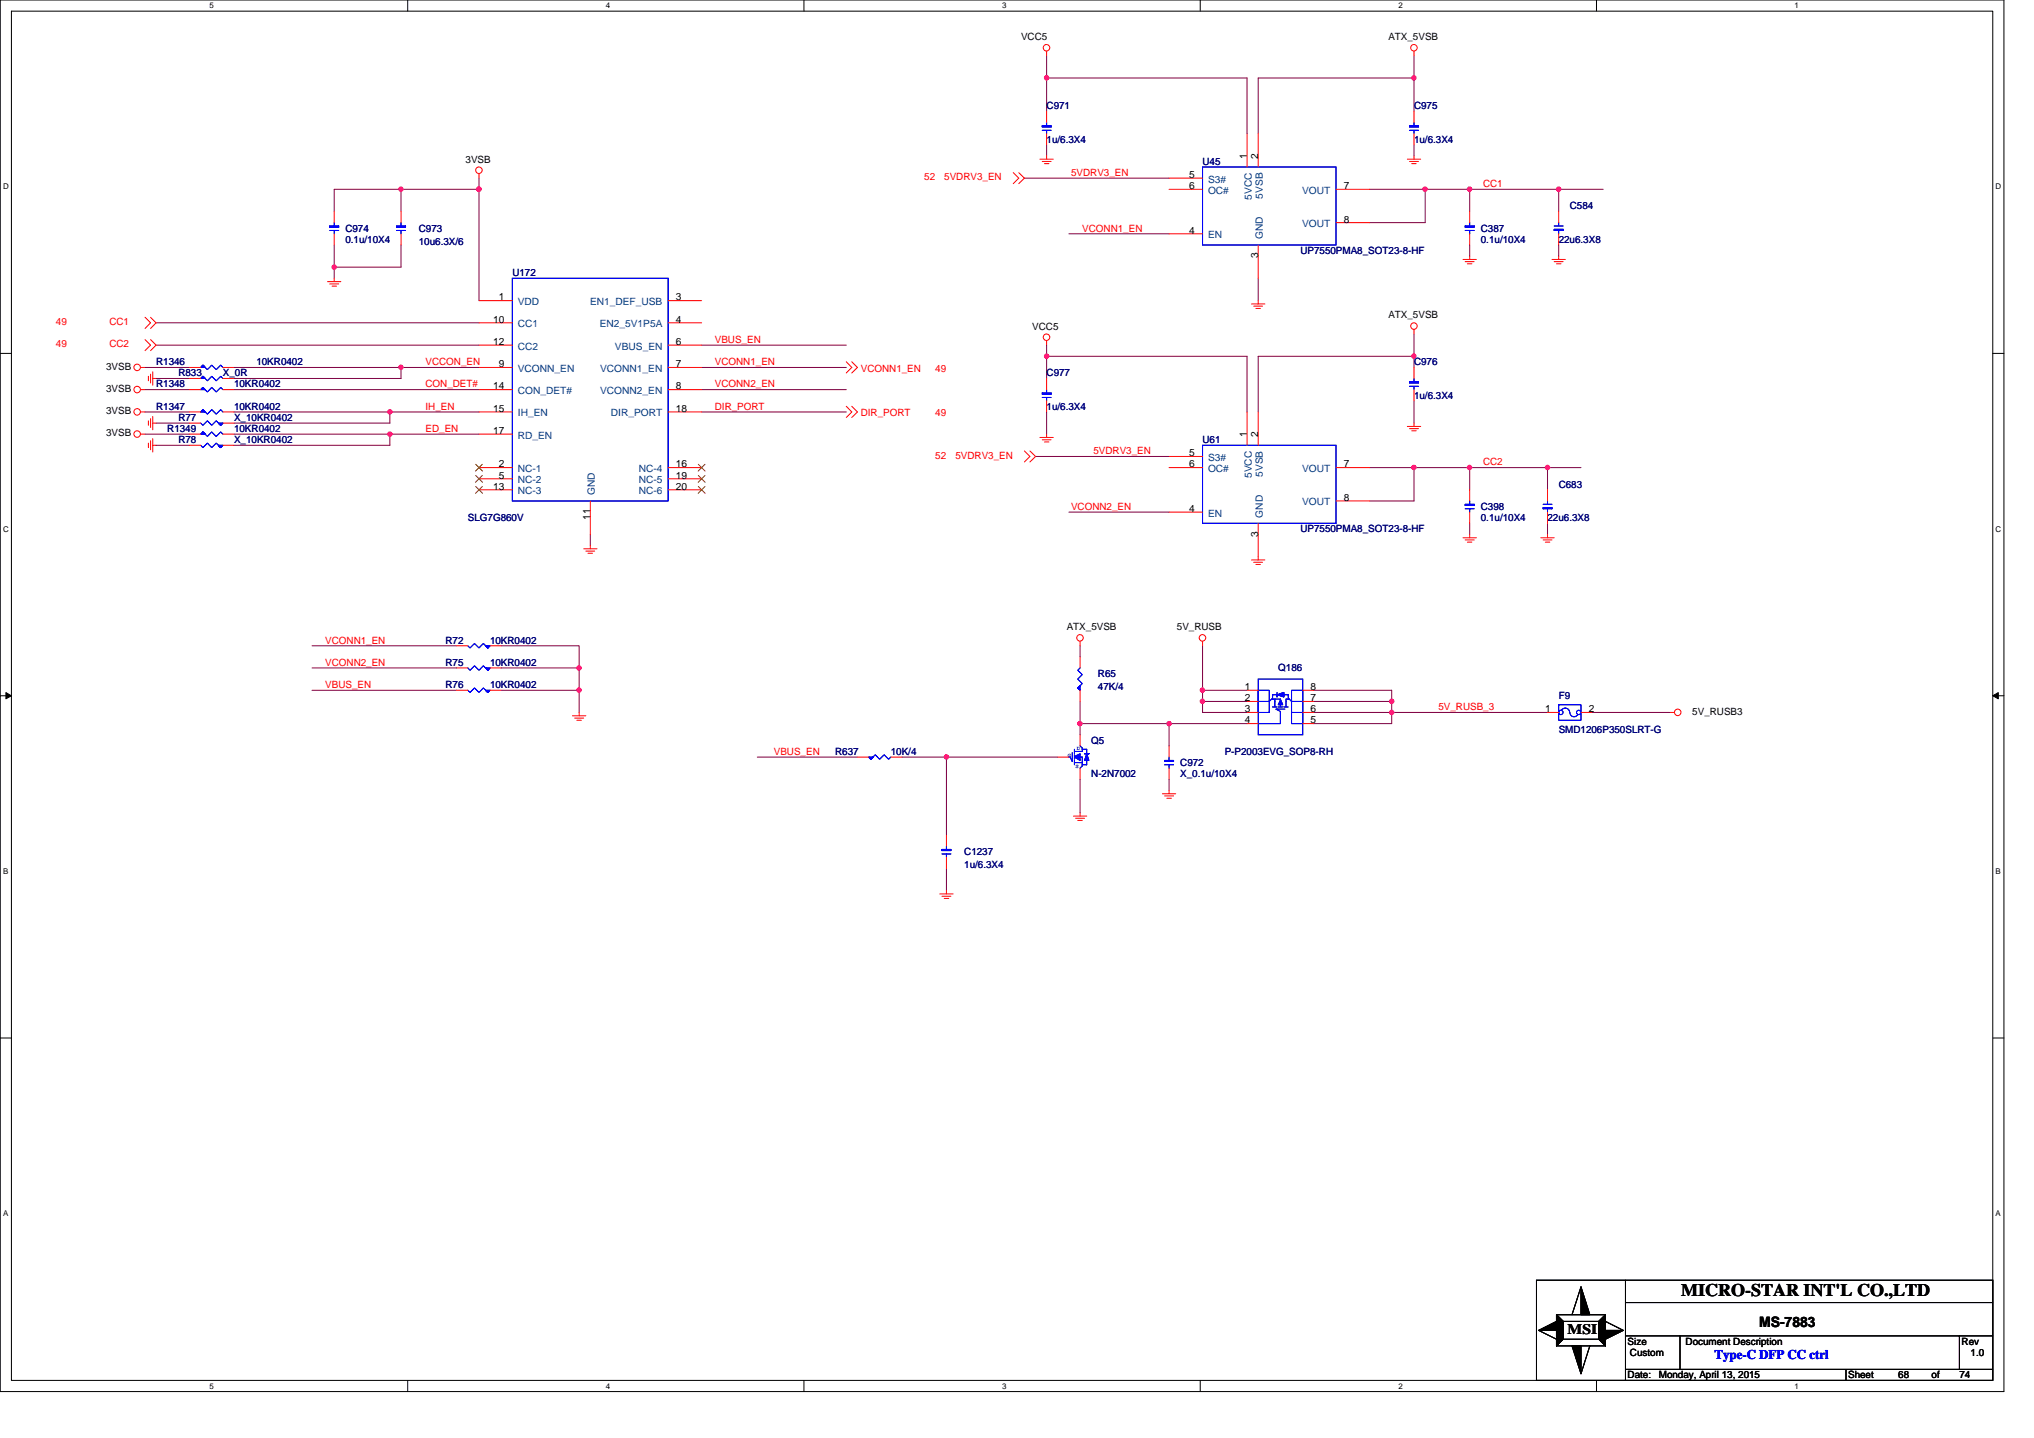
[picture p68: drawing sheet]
<svg xmlns="http://www.w3.org/2000/svg" width="297mm" height="210mm" viewBox="0 0 297 210" stroke-linecap="round" stroke-linejoin="round" font-family="sans-serif">
<defs><g id="words">
<text font-size="2.6" x="245.5" y="189.3">MICRO-STAR INT'L CO.,LTD</text>
<g font-size="2.1">
<text x="228.9" y="194.9">MSI</text>
<text x="256.9" y="193.8">MS-7883</text>
</g>
<text font-size="1.9" fill="#00f" x="250.4" y="198.5">Type-C DFP CC ctrl</text>
<g font-size="1.5">
<text x="149.1" y="5.9">VCC5</text>
<text x="202.8" y="5.9">ATX_5VSB</text>
<text x="68" y="23.7">3VSB</text>
<text x="182.1" y="23.2" transform="rotate(-90 182.1 23.2)">1</text>
<text x="183.7" y="23.2" transform="rotate(-90 183.7 23.2)">2</text>
<text x="173.6" y="27.6">6</text>
<text x="173.6" y="26">5</text>
<text x="196.3" y="27.6">7</text>
<text x="173.6" y="34.1">4</text>
<text x="196.3" y="32.5">8</text>
<text x="183.7" y="37.7" transform="rotate(-90 183.7 37.7)">3</text>
<text x="72" y="47.1">10</text>
<text x="72.9" y="43.9">1</text>
<text x="98.7" y="43.9">3</text>
<text x="98.7" y="47.1">4</text>
<text x="202.8" y="46.5">ATX_5VSB</text>
<text x="15.5" y="54">3VSB</text>
<text x="72" y="50.4">12</text>
<text x="72.9" y="53.6">9</text>
<text x="98.7" y="53.6">7</text>
<text x="98.7" y="50.4">6</text>
<text x="150.7" y="48.1">VCC5</text>
<text x="15.5" y="57.2">3VSB</text>
<text x="72" y="56.9">14</text>
<text x="98.7" y="56.9">8</text>
<text x="15.5" y="60.5">3VSB</text>
<text x="15.5" y="63.7">3VSB</text>
<text x="72" y="60.1">15</text>
<text x="72" y="63.4">17</text>
<text x="98.7" y="60.1">18</text>
<text x="182.1" y="63.9" transform="rotate(-90 182.1 63.9)">1</text>
<text x="183.7" y="63.9" transform="rotate(-90 183.7 63.9)">2</text>
<text x="72" y="71.5">13</text>
<text x="72.9" y="68.3">2</text>
<text x="72.9" y="69.9">5</text>
<text x="98.7" y="68.3">16</text>
<text x="98.7" y="69.9">19</text>
<text x="98.7" y="71.5">20</text>
<text x="173.6" y="68.3">6</text>
<text x="173.6" y="66.6">5</text>
<text x="196.3" y="68.3">7</text>
<text x="86.2" y="75.9" transform="rotate(-90 86.2 75.9)">11</text>
<text x="173.6" y="74.8">4</text>
<text x="196.3" y="73.1">8</text>
<text x="183.7" y="78.4" transform="rotate(-90 183.7 78.4)">3</text>
<text x="155.8" y="92">ATX_5VSB</text>
<text x="171.9" y="92">5V_RUSB</text>
<text x="181.8" y="100.8">1</text>
<text x="191.4" y="100.8">8</text>
<text x="181.8" y="105.6">4</text>
<text x="181.8" y="102.4">2</text>
<text x="181.8" y="104">3</text>
<text x="191.4" y="102.4">7</text>
<text x="191.4" y="104">6</text>
<text x="191.4" y="105.6">5</text>
<text x="225.7" y="104">1</text>
<text x="232" y="104">2</text>
<text x="247.1" y="104.4">5V_RUSB3</text>
<text x="237.7" y="196.4">Size</text>
<text x="246.2" y="196.4">Document Description</text>
<text x="286.5" y="196.4">Rev</text>
<text x="237.7" y="201.3">Date:</text>
<text x="238" y="198">Custom</text>
<text x="242.2" y="201.3">Monday, April 13, 2015</text>
<text x="269.9" y="201.3">Sheet</text>
<text x="277.2" y="201.3">68</text>
<text x="282.1" y="201.3">of</text>
<text x="286.1" y="201.3">74</text>
<text x="287.8" y="198">1.0</text>
</g>
<g font-size="1.5" fill="#000080">
<text x="152.8" y="15.9">C971</text>
<text x="206.5" y="15.9">C975</text>
<text x="152.8" y="20.8">1u/6.3X4</text>
<text x="206.5" y="20.8">1u/6.3X4</text>
<text x="175.6" y="24.1">U45</text>
<text x="50.4" y="33.8">C974</text>
<text x="50.4" y="35.5">0.1u/10X4</text>
<text x="61.2" y="33.8">C973</text>
<text x="61.2" y="35.8">10u6.3X/6</text>
<text x="216.3" y="33.8">C387</text>
<text x="216.3" y="35.5">0.1u/10X4</text>
<text x="227.6" y="35.5">22u6.3X8</text>
<text x="229.3" y="30.6">C584</text>
<text x="74.8" y="40.3">U172</text>
<text x="189.9" y="37.1">UP7550PMA8_SOT23-8-HF</text>
<text x="22.8" y="53.3">R1346</text>
<text x="37.4" y="53.3">10KR0402</text>
<text x="206.5" y="53.3">C976</text>
<text x="22.8" y="56.6">R1348</text>
<text x="22.8" y="59.8">R1347</text>
<text x="26.1" y="55">R833</text>
<text x="32.6" y="55">X_0R</text>
<text x="34.2" y="56.6">10KR0402</text>
<text x="34.2" y="59.8">10KR0402</text>
<text x="152.8" y="55">C977</text>
<text x="152.8" y="59.8">1u/6.3X4</text>
<text x="206.5" y="58.2">1u/6.3X4</text>
<text x="24.4" y="63.1">R1349</text>
<text x="26.1" y="61.5">R77</text>
<text x="26.1" y="64.7">R78</text>
<text x="34.2" y="63.1">10KR0402</text>
<text x="34.2" y="61.5">X_10KR0402</text>
<text x="34.2" y="64.7">X_10KR0402</text>
<text x="175.6" y="64.7">U61</text>
<text x="227.6" y="71.2">C683</text>
<text x="68.3" y="76.1">SLG7G860V</text>
<text x="189.9" y="77.7">UP7550PMA8_SOT23-8-HF</text>
<text x="216.3" y="74.5">C398</text>
<text x="216.3" y="76.1">0.1u/10X4</text>
<text x="226" y="76.1">22u6.3X8</text>
<text x="65.1" y="94">R72</text>
<text x="71.6" y="94">10KR0402</text>
<text x="65.1" y="97.2">R75</text>
<text x="65.1" y="100.5">R76</text>
<text x="71.6" y="97.2">10KR0402</text>
<text x="71.6" y="100.5">10KR0402</text>
<text x="160.3" y="98.8">R65</text>
<text x="160.3" y="100.8">47K/4</text>
<text x="186.7" y="98">Q186</text>
<text x="227.6" y="102.1">F9</text>
<text x="227.6" y="107">SMD1206P350SLRT-G</text>
<text x="122" y="110.2">R637</text>
<text x="130.1" y="110.2">10K/4</text>
<text x="159.4" y="108.6">Q5</text>
<text x="159.4" y="113.5">N-2N7002</text>
<text x="172.4" y="111.9">C972</text>
<text x="172.4" y="113.5">X_0.1u/10X4</text>
<text x="178.9" y="110.2">P-P2003EVG_SOP8-RH</text>
<text x="140.8" y="124.9">C1237</text>
<text x="140.8" y="126.8">1u/6.3X4</text>
</g>
<g font-size="1.5" fill="#f00">
<text x="135" y="26.4">52</text>
<text x="137.9" y="26.4">5VDRV3_EN</text>
<text x="156.4" y="25.7">5VDRV3_EN</text>
<text x="216.6" y="27.3">CC1</text>
<text x="158" y="33.8">VCONN1_EN</text>
<text x="8.2" y="47.5">49</text>
<text x="16" y="47.5">CC1</text>
<text x="8.2" y="50.7">49</text>
<text x="16" y="50.7">CC2</text>
<text x="62.1" y="53.3">VCCON_EN</text>
<text x="104.4" y="50.1">VBUS_EN</text>
<text x="104.4" y="53.3">VCONN1_EN</text>
<text x="62.1" y="59.8">IH_EN</text>
<text x="62.1" y="56.6">CON_DET#</text>
<text x="104.4" y="56.6">VCONN2_EN</text>
<text x="104.4" y="59.8">DIR_PORT</text>
<text x="125.7" y="54.3">VCONN1_EN</text>
<text x="136.6" y="54.3">49</text>
<text x="62.1" y="63.1">ED_EN</text>
<text x="125.7" y="60.8">DIR_PORT</text>
<text x="136.6" y="60.8">49</text>
<text x="136.6" y="67">52</text>
<text x="139.5" y="67">5VDRV3_EN</text>
<text x="159.7" y="66.3">5VDRV3_EN</text>
<text x="216.6" y="68">CC2</text>
<text x="156.4" y="74.5">VCONN2_EN</text>
<text x="47.5" y="94">VCONN1_EN</text>
<text x="47.5" y="97.2">VCONN2_EN</text>
<text x="47.5" y="100.5">VBUS_EN</text>
<text x="210.1" y="103.7">5V_RUSB_3</text>
<text x="113" y="110.2">VBUS_EN</text>
</g>
<g font-size="1.5" fill="#004080">
<text x="176.4" y="28.3">OC#</text>
<text x="176.4" y="26.7">S3#</text>
<text x="182.8" y="29.2" transform="rotate(-90 182.8 29.2)">5VCC</text>
<text x="184.4" y="29" transform="rotate(-90 184.4 29)">5VSB</text>
<text x="190.2" y="28.3">VOUT</text>
<text x="176.4" y="34.8">EN</text>
<text x="184.4" y="35" transform="rotate(-90 184.4 35)">GND</text>
<text x="190.2" y="33.2">VOUT</text>
<text x="75.6" y="44.6">VDD</text>
<text x="75.6" y="47.8">CC1</text>
<text x="86.2" y="44.6">EN1_DEF_USB</text>
<text x="87.6" y="47.8">EN2_5V1P5A</text>
<text x="75.6" y="51.1">CC2</text>
<text x="89.8" y="51.1">VBUS_EN</text>
<text x="75.6" y="54.3">VCONN_EN</text>
<text x="75.6" y="57.6">CON_DET#</text>
<text x="87.6" y="54.3">VCONN1_EN</text>
<text x="87.6" y="57.6">VCONN2_EN</text>
<text x="75.6" y="60.8">IH_EN</text>
<text x="75.6" y="64.1">RD_EN</text>
<text x="89.2" y="60.8">DIR_PORT</text>
<text x="75.6" y="68.9">NC-1</text>
<text x="75.6" y="70.6">NC-2</text>
<text x="93.3" y="68.9">NC-4</text>
<text x="93.3" y="70.6">NC-5</text>
<text x="176.4" y="68.9">OC#</text>
<text x="176.4" y="67.3">S3#</text>
<text x="182.8" y="69.8" transform="rotate(-90 182.8 69.8)">5VCC</text>
<text x="184.4" y="69.6" transform="rotate(-90 184.4 69.6)">5VSB</text>
<text x="190.2" y="68.9">VOUT</text>
<text x="75.6" y="72.2">NC-3</text>
<text x="86.9" y="72.3" transform="rotate(-90 86.9 72.3)">GND</text>
<text x="93.3" y="72.2">NC-6</text>
<text x="176.4" y="75.4">EN</text>
<text x="184.4" y="75.6" transform="rotate(-90 184.4 75.6)">GND</text>
<text x="190.2" y="73.8">VOUT</text>
</g>
<g font-size="1.2">
<text x="30.6" y="1.2">5</text>
<text x="88.5" y="1.2">4</text>
<text x="146.3" y="1.2">3</text>
<text x="204.2" y="1.2">2</text>
<text x="262.1" y="1.2">1</text>
<text x=".5" y="27.6">D</text>
<text x="291.4" y="27.6">D</text>
<text x=".5" y="77.6">C</text>
<text x="291.4" y="77.6">C</text>
<text x=".5" y="127.6">B</text>
<text x="291.4" y="127.6">B</text>
<text x=".5" y="177.6">A</text>
<text x="291.4" y="177.6">A</text>
<text x="30.6" y="202.8">5</text>
<text x="88.5" y="202.8">4</text>
<text x="146.3" y="202.8">3</text>
<text x="204.2" y="202.8">2</text>
<text x="262.1" y="202.8">1</text>
</g>
<g font-size=".8" fill="#00f">
<text x="155.9" y="110.5">G</text>
<text x="157.1" y="112.2">S</text>
<text x="157.2" y="109.6">D</text>
</g>
</g></defs>
<path d="M0 0h292.6v203.2h-292.6zM1.7 1.6h289.3v200h-289.3z" fill="none" stroke="#000" stroke-width=".15"/>
<g fill="#fff">
<path d="M30.6 .2h.6v1.3h-.6z"/>
<path d="M30.6 201.8h.6v1.3h-.6z"/>
</g>
<path d="M59.5 0v1.6M59.5 201.6v1.6" fill="none" stroke="#000" stroke-width=".15"/>
<g fill="#fff">
<path d="M88.5 .2h.6v1.3h-.6z"/>
<path d="M88.5 201.8h.6v1.3h-.6z"/>
</g>
<path d="M117.4 0v1.6M117.4 201.6v1.6" fill="none" stroke="#000" stroke-width=".15"/>
<g fill="#fff">
<path d="M146.3 .2h.7v1.3h-.7z"/>
<path d="M146.3 201.8h.7v1.3h-.7z"/>
</g>
<path d="M175.3 0v1.6M175.3 201.6v1.6" fill="none" stroke="#000" stroke-width=".15"/>
<g fill="#fff">
<path d="M204.2 .2h.6v1.3h-.6z"/>
<path d="M204.2 201.8h.6v1.3h-.6z"/>
</g>
<path d="M233.1 0v1.6M233.1 201.6v1.6" fill="none" stroke="#000" stroke-width=".15"/>
<g fill="#fff">
<path d="M262.1 .2h.6v1.3h-.6z"/>
<path d="M262.1 201.8h.6v1.3h-.6z"/>
<path d="M.5 26.6h.8v1.3h-.8z"/>
<path d="M291.4 26.6h.9v1.3h-.9z"/>
<path d="M.5 76.6h.8v1.3h-.8z"/>
<path d="M291.4 76.6h.9v1.3h-.9z"/>
</g>
<path d="M0 51.6h1.7M291 51.6h1.6" fill="none" stroke="#000" stroke-width=".15"/>
<g fill="#fff">
<path d="M.5 126.6h.7v1.3h-.7z"/>
<path d="M291.4 126.6h.8v1.3h-.8z"/>
</g>
<path d="M0 101.6h1.7M291 101.6h1.6" fill="none" stroke="#000" stroke-width=".15"/>
<path d="M.9 101.1l.8 .5-.8 .4zM291 101.6l.8-.5v.9z" fill="#000" stroke="#000" stroke-width=".15"/>
<g fill="#fff">
<path d="M.5 176.6h.7v1.2h-.7z"/>
<path d="M291.4 176.6h.8v1.2h-.8z"/>
</g>
<g fill="none" stroke="#000" stroke-width=".15">
<path d="M0 151.6h1.7M291 151.6h1.6M224.4 186.9h66.6v14.7h-66.6zM224.7 194.3l2.6 1.3M227.3 192h7.2v4.5h-7.2zM227.3 192l1 1M228.3 193h5.2v2.6h-5.2zM228.3 195.6l-1 .9M230.9 187.9l-1.3 4.1M232.2 196.5l-1.3 4.1M233.5 195.6l1 .9M234.5 193l2.6 1.3"/>
<path d="M234.5 192l-1 1M237.4 190.2h53.6M237.4 186.9v14.7M237.4 200h53.6M237.4 195.1h53.6M245.3 195.1v4.9M269.6 200v1.6M286.1 195.1v4.9"/>
</g>
<g fill="none" stroke="#800040" stroke-width=".15">
<path d="M152.8 8.1v3.3M152.8 11.4v4.9M152.8 11.4h29.3v8.1M206.5 11.4h-22.8v8.1M206.5 11.4v4.9M206.5 8.1v3.3M48.8 39v1.6M48.8 35.8v3.2h9.8v-3.2M58.6 27.6h-9.8v3.3M58.6 27.6h11.4M58.6 27.6v3.3M70 27.6v16.3"/>
<path d="M70 26v1.6M149.6 26h21.1M152.8 21.1v1.7M156.1 34.1h14.6M200 27.6h8.1v4.9h-8.1M206.5 21.1v1.7M208.1 27.6h6.5v3.3M214.6 35.8v1.6M214.6 27.6h13v3.3M227.6 27.6h6.5M227.6 35.8v1.6M21.2 53.7h6.5"/>
<path d="M21.2 56.9h6.5M22.8 55.3h4.9M22.8 47.1h47.2M22.8 50.4h47.2M34.2 53.7h24.4v1.6h-24.4M34.2 56.9h35.8M58.6 53.7h11.4M102.5 50.4h21.1M102.5 56.9h21.1M102.5 53.7h21.1M152.8 50.4v1.6M152.8 52v3.3"/>
<path d="M152.8 52h29.3v8.2M183.7 40.6v3.3M206.5 52h-22.8v8.2M206.5 48.8v3.2M206.5 58.5v3.3M206.5 52v1.7M21.2 60.2h6.5M21.2 63.4h6.5M22.8 61.8h4.9M22.8 65h4.9M34.2 60.2h22.7v1.6h-22.7M34.2 63.4h22.7v1.6h-22.7"/>
<path d="M56.9 60.2h13.1M56.9 63.4h13.1M86.2 78v1.7M102.5 60.2h21.1M151.2 66.7h19.5M152.8 60.2v3.2M156.1 74.8h14.6M200 68.3h6.5v4.9h-6.5M206.5 68.3h8.1v3.2M214.6 68.3h11.4v3.2M214.6 76.4v1.6M226 76.4v1.6"/>
<path d="M226 68.3h4.9M45.6 97.5h21.1M45.6 94.3h21.1M73.2 94.3h11.4v3.2M73.2 97.5h11.4v3.3M157.7 94.3v1.6M175.6 94.3v6.5h6.5M45.6 100.8h21.1M73.2 100.8h11.4v3.2M110.6 110.6h14.6M131.7 110.6h6.5M138.2 110.6h16.3"/>
<path d="M138.2 110.6v11.3M157.7 113.8v4.9M157.7 102.4v4.9M157.7 105.7h13M170.7 105.7v3.2M170.7 113.8v1.6M170.7 105.7h11.4M175.6 100.8v1.6h6.5M175.6 102.4v1.6h6.5M191.9 100.8h11.3v1.6M191.9 102.4h11.3M191.9 104h11.3"/>
<path d="M203.2 104h22.8M203.2 104v1.7h-11.3M203.2 102.4v1.6M232.5 104h11.4M138.2 126.8v3.2"/>
</g>
<g fill="#f0f" stroke="#f0f" stroke-width=".15">
<circle cx="58.5" cy="53.6" r=".32"/>
<circle cx="56.9" cy="60.1" r=".32"/>
<circle cx="56.9" cy="63.4" r=".32"/>
<circle cx="175.6" cy="102.4" r=".32"/>
<circle cx="175.6" cy="100.8" r=".32"/>
<circle cx="203.2" cy="104" r=".32"/>
<circle cx="203.2" cy="102.4" r=".32"/>
<circle cx="84.6" cy="97.5" r=".32"/>
<circle cx="84.6" cy="100.8" r=".32"/>
<circle cx="170.7" cy="105.7" r=".32"/>
<circle cx="157.7" cy="105.7" r=".32"/>
<circle cx="69.9" cy="27.6" r=".32"/>
<circle cx="58.5" cy="27.6" r=".32"/>
<circle cx="48.8" cy="39" r=".32"/>
<circle cx="138.2" cy="110.5" r=".32"/>
<circle cx="227.6" cy="27.6" r=".32"/>
<circle cx="214.6" cy="27.6" r=".32"/>
<circle cx="208.1" cy="27.6" r=".32"/>
<circle cx="206.5" cy="68.3" r=".32"/>
<circle cx="226" cy="68.3" r=".32"/>
<circle cx="214.6" cy="68.3" r=".32"/>
<circle cx="152.8" cy="52" r=".32"/>
<circle cx="206.5" cy="11.4" r=".32"/>
<circle cx="152.8" cy="11.4" r=".32"/>
<circle cx="206.5" cy="52" r=".32"/>
</g>
<g fill="none" stroke="#f00" stroke-width=".15">
<path d="M152.8 7.5v.6M152.8 16.3v1.6M152.8 19.5v1.6M182.1 19.5v4.9M183.7 19.5v4.9M206.5 7.5v.6M206.5 16.3v1.6M206.5 19.5v1.6M48.8 30.9v1.6M48.8 34.1v1.7M58.6 30.9v1.6M58.6 34.1v1.7"/>
<path d="M70 25.4v.6M148 25.2l.8 .8-.8 .8M148.8 25.2l.8 .8-.8 .8M151.9 23.2h1.9M152.2 23.6h1.3M152.5 23.9h.7M152.8 22.8v.4M170.7 27.6h4.9M170.7 34.1h4.9M170.7 26h4.9M183.7 35.8v4.8M195.1 27.6h4.9"/>
<path d="M195.1 32.5h4.9M205.5 23.2h2M205.8 23.6h1.4M206.2 23.9h.6M206.5 22.8v.4M213.7 37.9h1.9M214 38.2h1.3M214.3 38.5h.6M214.6 37.4v.5M214.6 30.9v1.6M214.6 34.1v1.7M226.6 37.9h2"/>
<path d="M227 38.2h1.3M227.3 38.5h.7M227.6 37.4v.5M227.6 30.9v1.6M227.6 34.1v1.7M20.5 53.7h.7M20.5 56.9h.7M21.2 46.3l.8 .8-.8 .9M21.2 49.6l.8 .8-.8 .8M21.7 54.9v.7M22 46.3l.8 .8-.8 .9M22 49.6l.8 .8-.8 .8"/>
<path d="M22 54.6v1.3M22.3 55.3h.5M22.3 54.3v1.9M27.7 56.9h1.6M27.7 53.7h1.6M27.7 55.3h1.6M32.6 56.9h1.6M32.6 53.7h1.6M32.6 55.3h1.6M47.8 41.1h2M48.2 41.5h1.3M48.5 41.8h.6"/>
<path d="M48.8 40.6v.5M70 56.9h4.8M70 53.7h4.8M70 43.9h4.8M70 47.1h4.8M70 50.4h4.8M97.6 56.9h4.9M97.6 53.7h4.9M97.6 43.9h4.9M97.6 47.1h4.9M97.6 50.4h4.9M123.6 52.8l.8 .9-.8 .8"/>
<path d="M123.6 59.3l.8 .9-.8 .8M124.4 52.8l.8 .9-.8 .8M124.4 59.3l.8 .9-.8 .8M152.8 49.7v.7M152.8 55.3v1.6M152.8 58.5v1.7M182.8 44.4h1.9M183.1 44.7h1.3M183.4 45h.7M183.7 43.9v.5M206.5 48.1v.7M206.5 53.7v1.6"/>
<path d="M206.5 56.9v1.6M20.5 60.2h.7M20.5 63.4h.7M21.7 61.4v.7M21.7 64.7v.7M22 61.1v1.3M22 64.4v1.3M22.3 61.8h.5M22.3 65h.5M22.3 60.8v2M22.3 64.1v1.9M27.7 60.2h1.6"/>
<path d="M27.7 63.4h1.6M27.7 61.8h1.6M27.7 65h1.6M32.6 60.2h1.6M32.6 63.4h1.6M32.6 61.8h1.6M32.6 65h1.6M70 68.3h4.8M70 69.9h4.8M70 71.5h4.8M70 60.2h4.8M70 63.4h4.8"/>
<path d="M86.2 79.7v.4M86.2 73.2v4.8M97.6 68.3h4.9M97.6 69.9h4.9M97.6 71.5h4.9M97.6 60.2h4.9M149.6 65.8l.8 .9-.8 .8M150.4 65.8l.8 .9-.8 .8M151.9 63.9h1.9M152.2 64.2h1.3M152.5 64.5h.7M152.8 63.4v.5"/>
<path d="M170.7 68.3h4.9M170.7 74.8h4.9M170.7 66.7h4.9M182.1 60.2v4.8M183.7 76.4v5.4M183.7 60.2v4.8M195.1 68.3h4.9M195.1 73.2h4.9M205.5 62.3h2M205.8 62.6h1.4M206.2 62.9h.6M206.5 61.8v.5"/>
<path d="M213.7 78.5h1.9M214 78.8h1.3M214.3 79.2h.6M214.6 78v.5M214.6 71.5v1.7M214.6 74.8v1.6M225 78.5h2M225.4 78.8h1.2M225.7 79.2h.6M226 71.5v1.7M226 74.8v1.6M226 78v.5"/>
<path d="M66.7 97.5h1.6M66.7 94.3h1.6M71.6 97.5h1.6M71.6 94.3h1.6M85.2 80.1h2M85.6 80.5h1.2M85.9 80.8h.6M157.7 93.6v.7M157.7 95.9v1.6M175.6 93.6v.7M182.8 81.8h1.9M183.1 82.1h1.3"/>
<path d="M183.4 82.4h.7M66.7 100.8h1.6M71.6 100.8h1.6M83.6 104.5h2M83.9 104.9h1.3M84.2 105.2h.7M84.6 104v.5M125.2 110.6h1.6M130.1 110.6h1.6M154.5 110.6h1.6M156.8 119.2h1.9M157.1 119.5h1.3"/>
<path d="M157.4 119.8h.6M157.7 118.7v.5M157.7 100.8v1.6M157.7 107.3v1.6M157.7 112.2v1.6M169.8 115.9h1.9M170.1 116.2h1.3M170.4 116.6h.7M170.7 115.4v.5M170.7 108.9v1.7M170.7 112.2v1.6M182.1 100.8h1.6"/>
<path d="M182.1 105.7h1.6M182.1 102.4h1.6M182.1 104h1.6M190.2 100.8h1.7M190.2 105.7h1.7M190.2 102.4h1.7M190.2 104h1.7M226 104h1.6M230.9 104h1.6M243.9 104h.6M137.2 130.5h2M137.6 130.9h1.3"/>
<path d="M137.9 131.2h.7M138.2 130v.5M138.2 121.9v1.6M138.2 125.2v1.6"/>
<circle cx="152.8" cy="7" r=".48"/>
<circle cx="206.5" cy="7" r=".48"/>
<circle cx="69.9" cy="24.9" r=".48"/>
<circle cx="20" cy="56.9" r=".48"/>
<circle cx="20" cy="53.6" r=".48"/>
<circle cx="152.8" cy="49.2" r=".48"/>
<circle cx="206.5" cy="47.6" r=".48"/>
<circle cx="20" cy="60.1" r=".48"/>
<circle cx="20" cy="63.4" r=".48"/>
<circle cx="157.7" cy="93.1" r=".48"/>
<circle cx="175.6" cy="93.1" r=".48"/>
<circle cx="245" cy="104" r=".48"/>
</g>
<g fill="#000" stroke="#000" stroke-width=".15">
<path d="M224.7 194.3l2.6-1.3v1.3zM230.9 187.9l1.3 4.1h-1.3zM234.5 194.3h2.6l-2.6 1.3zM229.6 196.5h1.3v4.1z"/>
<path d="M227.3 192l1 1v2.6l-1 .9z" fill-rule="evenodd"/>
<path d="M227.3 192l1 1v2.6l-1 .9z" fill-rule="evenodd"/>
<path d="M227.3 192l1 1v2.6l-1 .9z" fill-rule="evenodd"/>
<path d="M234.5 192v4.5l-1-.9v-2.6z" fill-rule="evenodd"/>
<path d="M234.5 192v4.5l-1-.9v-2.6z" fill-rule="evenodd"/>
<path d="M234.5 192v4.5l-1-.9v-2.6z" fill-rule="evenodd"/>
</g>
<g fill="none" stroke="#00f" stroke-width=".15">
<path d="M152.2 18.4h1.3v.1h-1.3zM152.2 19h1.3M152.8 17.9v.5M152.8 19v.5M205.8 18.4h1.4v.1h-1.4zM205.8 19h1.4M206.5 17.9v.5M206.5 19v.5M48.2 33.7h1.3M48.2 33h1.3v.2h-1.3zM48.8 32.5v.5M48.8 33.7v.4"/>
<path d="M57.9 33.7h1.3M57.9 33h1.3v.2h-1.3zM58.6 32.5v.5M58.6 33.7v.4M175.6 24.4h19.5v11.4h-19.5zM214 33.7h1.3M214 33h1.3v.2h-1.3zM214.6 32.5v.5M214.6 33.7v.4M227 33h1.3M227 33.5h1.3v.2h-1.3zM227.6 33.7v.4"/>
<path d="M227.6 32.5v.5M29.3 56.9l.3-.3 .7 .6 .6-.6 .7 .6 .6-.6 .4 .3M29.3 53.7l.3-.4 .7 .7 .6-.7 .7 .7 .6-.7 .4 .4M29.3 55.3l.3-.4 .7 .7 .6-.7 .7 .7 .6-.7 .4 .4M74.8 40.6h22.8v32.6h-22.8zM152.2 57.4h1.3v.2h-1.3zM152.2 58h1.3M152.8 56.9v.5M152.8 58v.5M205.8 55.8h1.4v.1h-1.4zM205.8 56.4h1.4M206.5 55.3v.5"/>
<path d="M206.5 56.4v.5M29.3 61.8l.3 .3 .7-.7 .6 .7 .7-.7 .6 .7 .4-.3M29.3 65l.3 .4 .7-.7 .6 .7 .7-.7 .6 .7 .4-.4M29.3 60.2l.3-.4 .7 .7 .6-.7 .7 .7 .6-.7 .4 .4M29.3 63.4l.3-.3 .7 .6 .6-.6 .7 .6 .6-.6 .4 .3M175.6 65h19.5v11.4h-19.5zM214 74.3h1.3M214 73.6h1.3v.2h-1.3zM214.6 73.2v.4M214.6 74.3v.5M225.4 73.6h1.2M225.4 74.1h1.2v.2h-1.2z"/>
<path d="M226 74.3v.5M226 73.2v.4M68.3 97.5l.3 .4 .7-.7 .7 .7 .6-.7 .6 .7 .4-.4M68.3 94.3l.3 .3 .7-.6 .7 .6 .6-.6 .6 .6 .4-.3M157.7 97.5l-.3 .4 .6 .6-.6 .7 .6 .6-.6 .7 .3 .3M183.7 99.2h6.5v8.1h-6.5zM68.3 100.8l.3 .3 .7-.6 .7 .6 .6-.6 .6 .6 .4-.3M126.8 110.6l.4 .3 .6-.7 .7 .7 .6-.7 .7 .7 .3-.3M156.6 109.9v1.3l-.3-.6h-.2M156.9 111.4h1.1M156.9 109.4v.7M156.9 111v.7"/>
<path d="M156.9 110.2v.7M157.7 108.9l.3 .3v.5h-1.1M157.7 110.6h.3v1.2l-.3 .4M158 109.4h.7v2.3h-.7M158.4 110.1h.6zM170.1 111.7h1.3M170.1 111h1.3v.2h-1.3zM170.7 110.6v.4M170.7 111.7v.5M183.7 102.4h1.7M183.7 102.4v-1.6h1.7v1.6M185.4 102.4v1.6h-1.7v-1.6"/>
<path d="M185.4 102.4l.3-.3h1.3v1.1M185.8 103.2h.7M185.8 102.1v-.6h2.3v.6M186.2 102.1v1.1M186.5 101.1v.4M186.7 103.2h.6M187.5 103.2h.6M187.5 101.1v.7zM187.6 103.5h-1.3l.7 .4v1.8h-3.3M188.6 100.8h1.6v1.6h-1.6zM188.6 102.4l-.3-.3h-.5v1.1M188.6 102.4v3.3h1.6v-3.3"/>
<path d="M188.6 104h1.6M227.6 102.9h3.3v2.3h-3.3zM228 103.7a.67 .67 0 0 1 .8-.3 .67 .67 0 0 1 .5 .6 .62 .62 0 0 0 .4 .6 .62 .62 0 0 0 .7-.3M137.6 124.7h1.3M137.6 124h1.3v.2h-1.3zM138.2 123.5v.5M138.2 124.7v.5"/>
<circle cx="227.9" cy="104" r=".32"/>
<circle cx="230.5" cy="104" r=".32"/>
</g>
<g fill="#00f" stroke="#00f" stroke-width=".15">
<path d="M29.6 56.6l.3 .3h-.6l.3-.3 .3 .3z" fill-rule="evenodd"/>
<path d="M29.6 56.6l.3 .3h-.6l.3-.3 .3 .3z" fill-rule="evenodd"/>
<path d="M29.6 53.3l.3 .4h-.6l.3-.4 .3 .4z" fill-rule="evenodd"/>
<path d="M29.6 53.3l.3 .4h-.6l.3-.4 .3 .4z" fill-rule="evenodd"/>
<path d="M70.9 97.5h.7l-.4 .4z" fill-rule="evenodd"/>
<path d="M70.9 97.5h.7l-.4 .4z" fill-rule="evenodd"/>
<path d="M70.9 94.3h.7l-.4 .3z" fill-rule="evenodd"/>
<path d="M70.9 94.3h.7l-.4 .3z" fill-rule="evenodd"/>
<path d="M70.9 100.8h.7l-.4 .3z" fill-rule="evenodd"/>
<path d="M70.9 100.8h.7l-.4 .3z" fill-rule="evenodd"/>
<path d="M187 102.1l.3 .8h-.6z" fill-rule="evenodd"/>
<path d="M186.5 101.5l1-.4v.7l-1-.3v.3z" fill-rule="evenodd"/>
<path d="M187 102.1l.3 .8h-.6z" fill-rule="evenodd"/>
<path d="M186.5 101.5l1-.4v.7l-1-.3v.3z" fill-rule="evenodd"/>
<path d="M157.4 100.5l.3-.4v.7l-.3-.3 .3-.4z" fill-rule="evenodd"/>
<path d="M157.4 100.5l.3-.4v.7l-.3-.3 .3-.4z" fill-rule="evenodd"/>
<path d="M29.6 59.8l.3 .4h-.6l.3-.4 .3 .4z" fill-rule="evenodd"/>
<path d="M29.6 59.8l.3 .4h-.6l.3-.4 .3 .4z" fill-rule="evenodd"/>
<path d="M126.8 110.6h.7l-.3 .3 .3-.3-.3 .3z" fill-rule="evenodd"/>
<path d="M126.8 110.6h.7l-.3 .3 .3-.3-.3 .3z" fill-rule="evenodd"/>
<path d="M156.9 110.6l.8-.5v.9z" fill-rule="evenodd"/>
<path d="M158.7 110.1l.3 .9h-.6l.3-.9h.3z" fill-rule="evenodd"/>
<path d="M156.9 110.6l.8-.5v.9z" fill-rule="evenodd"/>
<path d="M158.7 110.1l.3 .9h-.6l.3-.9h.3z" fill-rule="evenodd"/>
<path d="M31.9 61.8h.7l-.4 .3z" fill-rule="evenodd"/>
<path d="M31.9 61.8h.7l-.4 .3z" fill-rule="evenodd"/>
<path d="M29.6 63.1l.3 .3h-.6l.3-.3 .3 .3z" fill-rule="evenodd"/>
<path d="M29.6 63.1l.3 .3h-.6l.3-.3 .3 .3z" fill-rule="evenodd"/>
<path d="M29.6 54.9l.3 .4h-.6l.3-.4 .3 .4z" fill-rule="evenodd"/>
<path d="M29.6 54.9l.3 .4h-.6l.3-.4 .3 .4z" fill-rule="evenodd"/>
<path d="M31.9 65h.7l-.4 .4z" fill-rule="evenodd"/>
<path d="M31.9 65h.7l-.4 .4z" fill-rule="evenodd"/>
</g>
<path d="M69.5 67.8l1 1M69.5 69.4l1 1M69.5 71l1 1M70.4 67.8l-1 1M70.4 69.4l-1 1M70.4 71l-1 1M102 67.8l1 1M102 69.4l1 1M102 71l1 1M103 67.8l-1 1M103 69.4l-1 1M103 71l-1 1" fill="none" stroke="#804000" stroke-width=".15"/>
<use href="#words"/>
</svg>
